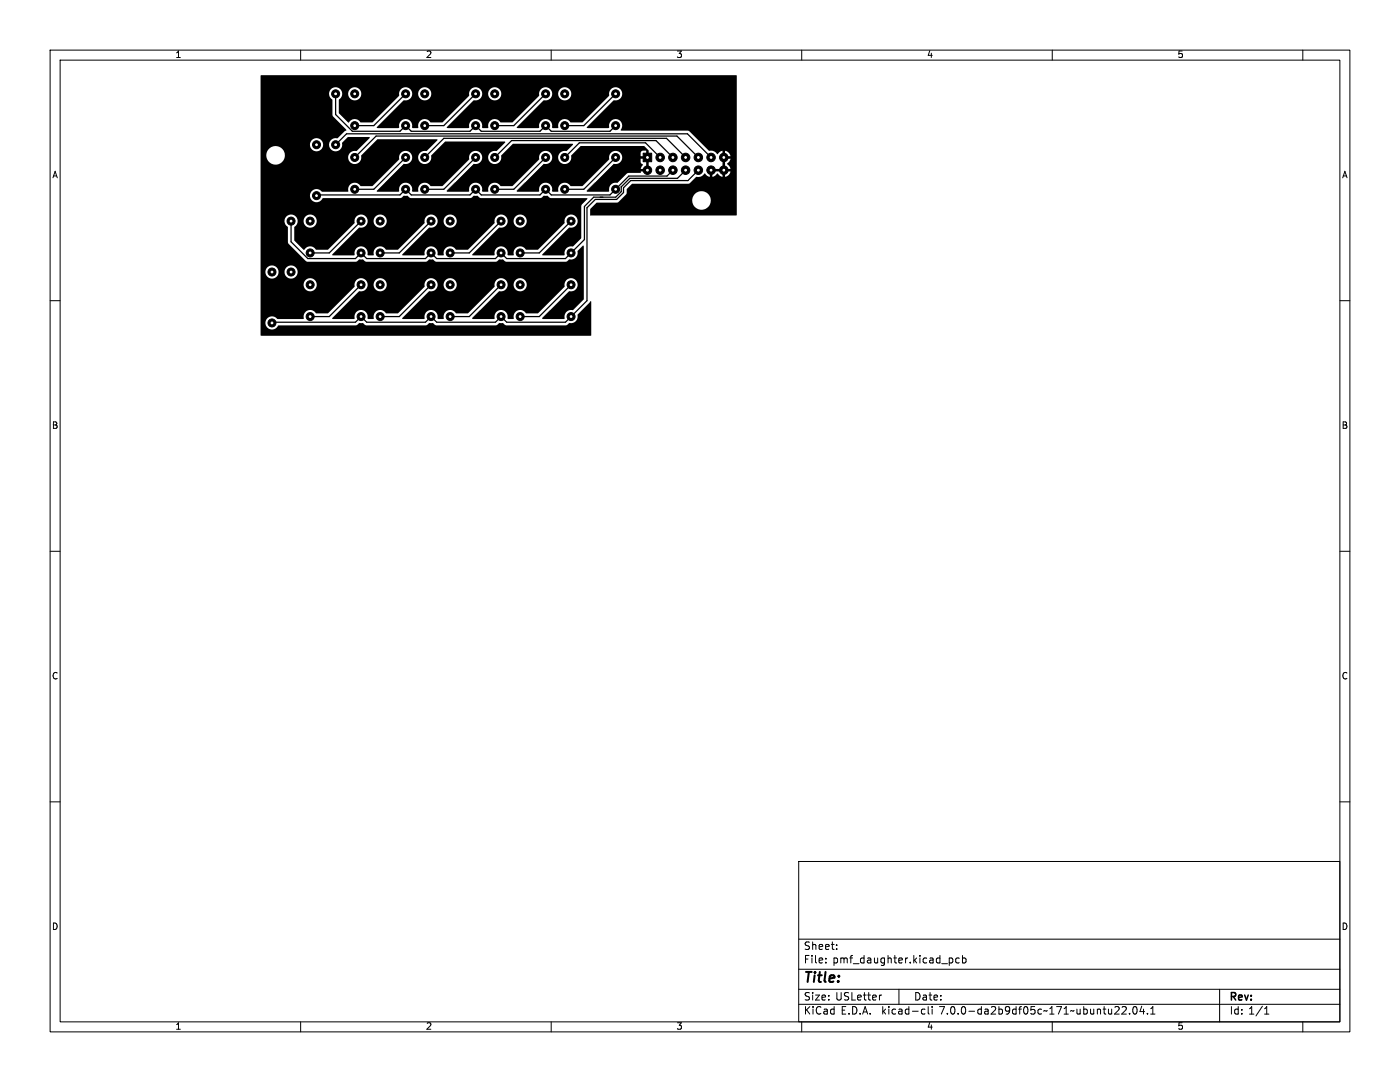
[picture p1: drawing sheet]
<svg xmlns="http://www.w3.org/2000/svg" width="279mm" height="216mm" viewBox="0 0 279 216" stroke-linecap="round" stroke-linejoin="round" font-family="sans-serif">
<defs><g id="words">
<text font-size="2.8" x="160.4" y="196.7">Title:</text>
<g font-size="2.1">
<text x="160.4" y="189.8">Sheet:</text>
<text x="160.4" y="192.5">File:</text>
<text x="166.2" y="192.5">pmf_daughter.kicad_pcb</text>
<text x="160.4" y="202.7">KiCad</text>
<text x="160.4" y="199.9">Size:</text>
<text x="166.7" y="199.9">USLetter</text>
<text x="167.8" y="202.7">E.D.A.</text>
<text x="176" y="202.7">kicad-cli</text>
<text x="182.4" y="199.9">Date:</text>
<text x="187.6" y="202.7">7.0.0-da2b9df05c~171~ubuntu22.04.1</text>
<text x="245.4" y="200.1">Rev:</text>
<text x="245.4" y="202.7">Id: 1/1</text>
</g>
<g font-size="1.8">
<text x="35" y="11.8">1</text>
<text x="85" y="11.8">2</text>
<text x="135" y="11.8">3</text>
<text x="185" y="11.8">4</text>
<text x="235" y="11.8">5</text>
<text x="10.4" y="35.8">A</text>
<text x="267.8" y="35.8">A</text>
<text x="10.3" y="85.8">B</text>
<text x="267.7" y="85.8">B</text>
<text x="10.3" y="135.8">C</text>
<text x="267.7" y="135.8">C</text>
<text x="10.3" y="185.8">D</text>
<text x="267.7" y="185.8">D</text>
<text x="35" y="205.7">1</text>
<text x="85" y="205.7">2</text>
<text x="135" y="205.7">3</text>
<text x="185" y="205.7">4</text>
<text x="235" y="205.7">5</text>
</g>
</g></defs>
<g fill="none" stroke="#000" stroke-width=".2">
<path d="M10 10h259.4v195.9h-259.4zM12 12h255.4v191.9h-255.4zM60 10v2M110 10v2M160 10v2M210 10v2M260 10v2M10 60h2M267.4 60h2M10 110h2M267.4 110h2M10 160h2"/>
<path d="M267.4 160h2M159.4 171.9h108v32h-108zM159.4 197.4h108M159.4 193.4h108M159.4 187.4h108M164.8 192v.2M164.8 191.2v.2M167 189.3v.2M167 188.5v.2M175.9 198.6h-.2M179.4 197.4v3M189.6 191.2h.4l.2 .2-.1 .6-.5 .2"/>
<path d="M191.4 191.2h-.4l-.3 .2 .2 .7h.5M192.1 191.2h.4l.3 .2-.1 .7h-.6M192.1 190.7v1.5M243.4 197.4v6.5M60 203.9v2M110 203.9v2M159.4 200.4h108M160 203.9v2M184.2 201.4h.4M184.6 202.3l-.4 .1M185.2 200.9v1.2l.3 .3M186 200.9v.1"/>
<path d="M186 201.4v1M210 203.9v2M223.9 201l.6-.1 .3 .4-.9 1.1h.9M225.4 202.2v.2M226.2 201l.2-.1a.8 .8 0 0 1 .5 .7 .8 .8 0 0 1-.5 .8l-.2-.2-.1-.4zM227.9 200.8l-.4 1.1h.9M228.2 201.4v1M229 202.2v.2M229.6 202.4h.9M229.6 201.3l.5-.4v1.5M252.4 202.4h.8M252.4 201.3l.4-.4v1.5"/>
<path d="M260 203.9v2"/>
</g>
<g fill="#000" stroke="#000" stroke-width=".2">
<path d="M128.4 30.6h1.7v1.7h-1.7z"/>
<circle cx="67" cy="18.7" r=".8"/>
<circle cx="70.8" cy="18.7" r=".8"/>
<circle cx="80.9" cy="18.7" r=".8"/>
<circle cx="84.8" cy="18.7" r=".8"/>
<circle cx="94.9" cy="18.7" r=".8"/>
<circle cx="98.7" cy="18.7" r=".8"/>
<circle cx="108.9" cy="18.7" r=".8"/>
<circle cx="112.7" cy="18.7" r=".8"/>
<circle cx="122.9" cy="18.7" r=".8"/>
<circle cx="63.2" cy="39" r=".8"/>
<circle cx="63.2" cy="28.9" r=".8"/>
<circle cx="67" cy="28.9" r=".8"/>
<circle cx="70.8" cy="31.4" r=".8"/>
<circle cx="70.8" cy="37.8" r=".8"/>
<circle cx="70.8" cy="25.1" r=".8"/>
<circle cx="80.9" cy="31.4" r=".8"/>
<circle cx="80.9" cy="37.8" r=".8"/>
<circle cx="80.9" cy="25.1" r=".8"/>
<circle cx="84.8" cy="25.1" r=".8"/>
<circle cx="84.8" cy="37.8" r=".8"/>
<circle cx="84.8" cy="31.4" r=".8"/>
<circle cx="94.9" cy="25.1" r=".8"/>
<circle cx="94.9" cy="37.8" r=".8"/>
<circle cx="94.9" cy="31.4" r=".8"/>
<circle cx="98.7" cy="37.8" r=".8"/>
<circle cx="98.7" cy="25.1" r=".8"/>
<circle cx="98.7" cy="31.4" r=".8"/>
<circle cx="108.9" cy="37.8" r=".8"/>
<circle cx="108.9" cy="25.1" r=".8"/>
<circle cx="108.9" cy="31.4" r=".8"/>
<circle cx="112.7" cy="25.1" r=".8"/>
<circle cx="112.7" cy="31.4" r=".8"/>
<circle cx="112.7" cy="37.8" r=".8"/>
<circle cx="122.9" cy="31.4" r=".8"/>
<circle cx="122.9" cy="37.8" r=".8"/>
<circle cx="122.9" cy="25.1" r=".8"/>
<circle cx="129.2" cy="34" r=".85"/>
<circle cx="131.7" cy="31.4" r=".85"/>
<circle cx="131.7" cy="34" r=".85"/>
<circle cx="134.3" cy="31.4" r=".85"/>
<circle cx="134.3" cy="34" r=".85"/>
<circle cx="136.8" cy="31.4" r=".85"/>
<circle cx="136.8" cy="34" r=".85"/>
<circle cx="139.4" cy="31.4" r=".85"/>
<circle cx="139.4" cy="34" r=".85"/>
<circle cx="141.9" cy="31.4" r=".85"/>
<circle cx="141.9" cy="34" r=".85"/>
<circle cx="144.4" cy="31.4" r=".85"/>
<circle cx="144.4" cy="34" r=".85"/>
<circle cx="54.3" cy="54.3" r=".8"/>
<circle cx="58.1" cy="54.3" r=".8"/>
<circle cx="58.1" cy="44.1" r=".8"/>
<circle cx="61.9" cy="50.5" r=".8"/>
<circle cx="61.9" cy="56.8" r=".8"/>
<circle cx="61.9" cy="44.1" r=".8"/>
<circle cx="72.1" cy="56.8" r=".8"/>
<circle cx="72.1" cy="50.5" r=".8"/>
<circle cx="72.1" cy="44.1" r=".8"/>
<circle cx="75.9" cy="56.8" r=".8"/>
<circle cx="75.9" cy="50.5" r=".8"/>
<circle cx="75.9" cy="44.1" r=".8"/>
<circle cx="86" cy="50.5" r=".8"/>
<circle cx="86" cy="56.8" r=".8"/>
<circle cx="86" cy="44.1" r=".8"/>
<circle cx="89.8" cy="56.8" r=".8"/>
<circle cx="89.8" cy="50.5" r=".8"/>
<circle cx="89.8" cy="44.1" r=".8"/>
<circle cx="100" cy="56.8" r=".8"/>
<circle cx="100" cy="50.5" r=".8"/>
<circle cx="100" cy="44.1" r=".8"/>
<circle cx="103.8" cy="56.8" r=".8"/>
<circle cx="103.8" cy="50.5" r=".8"/>
<circle cx="103.8" cy="44.1" r=".8"/>
<circle cx="114" cy="50.5" r=".8"/>
<circle cx="114" cy="56.8" r=".8"/>
<circle cx="114" cy="44.1" r=".8"/>
<circle cx="54.3" cy="64.4" r=".8"/>
<circle cx="61.9" cy="63.2" r=".8"/>
<circle cx="72.1" cy="63.2" r=".8"/>
<circle cx="75.9" cy="63.2" r=".8"/>
<circle cx="86" cy="63.2" r=".8"/>
<circle cx="89.8" cy="63.2" r=".8"/>
<circle cx="100" cy="63.2" r=".8"/>
<circle cx="103.8" cy="63.2" r=".8"/>
<circle cx="114" cy="63.2" r=".8"/>
</g>
<g fill="none" stroke="#000" stroke-width=".25">
<path d="M67 18.7v4.2l3.3 3.3h9.5l1.2-1.1 1.1 1.1h11.7l1.1-1.1 1.1 1.1h11.8l1.1-1.1 1.1 1.1h11.7l1.2-1.1M81 18.7l-6.4 6.4h-3.8M94.9 18.7l-6.3 6.4h-3.8M108.9 18.7l-6.4 6.4h-3.8M122.9 18.7l-6.4 6.4h-3.8M67 28.9l2.2-2.2h68l4.7 4.7M70.8 31.4l4.3-4.2h60l4.3 4.2M81 31.4l-6.4 6.4h-3.8M84.8 31.4l3.8-3.8h44.4l3.8 3.8M94.9 31.4l-6.3 6.4h-3.8M98.7 31.4l3.4-3.4h28.8l3.4 3.4M108.9 31.4l-6.4 6.4h-3.8"/>
<path d="M112.7 31.4l2.9-2.9h13.2l3 2.9M122.9 31.4l-6.4 6.4h-3.8M134.3 34l-1.2 1.1h-7.6l-3.8 3.8h-11.7l-1.1-1.1-1.1 1.1h-11.8l-1.1-1.1-1.1 1.1h-11.7l-1.1-1.1-1.2 1.1h-16.5l-.1 .1M136.8 34l-1.6 1.6h-9.5l-1.7 1.7v.9l-1.1 1.1h-4.4l-1.9 1.9v6.6l-3.8 3.8h-11.7l-1.1-1.1-1.1 1.1h-11.7l-1.2-1.1-1.1 1.1h-11.7l-1.1-1.1-1.2 1.1h-9.5l-3.3-3.3v-4.2M139.4 34l-2.1 2h-11.4l-1.5 1.5v.9l-1.3 1.4h-4.3l-1.7 1.7v18.5l-4.3 4.3h-11.7l-1.1-1.1-1.1 1.1h-11.7l-1.2-1.1-1.1 1.1h-11.7l-1.1-1.1-1.2 1.1h-16.5l-.1 .1M72.1 44.1l-6.4 6.4h-3.8M72.1 56.8l-6.4 6.4h-3.8M86 44.1l-6.3 6.4h-3.8M86 56.8l-6.3 6.4h-3.8M100 44.1l-6.3 6.4h-3.9M100 56.8l-6.3 6.4h-3.9M114 56.8l-6.4 6.4h-3.8"/>
<path d="M114 44.1l-6.4 6.4h-3.8"/>
</g>
<path d="M52.1 15h94.9v28h-29.1l-.1-.1v-1.2l1.3-1.3h4.1l.5-.3h14.4l.1 .2a1.85 1.85 0 0 0 2.9 1.2 1.85 1.85 0 0 0-.3-3.2 1.85 1.85 0 0 0-2.7 1.8h-14.4l1.3-1.3 .1-1.1 1-1h11.3l1.6-1.4a1.79 1.79 0 0 0 1.7-.7l.5 .5 .4 .2 .9-.1 .7-.6 .7 .6 .8 .1a1.3 1.3 0 0 0 1.1-1.1h-1.1v1.1h-.5v-1.1h-2v1.1h-.5v-1.6h4.1l-.3-.6-.4-.4 .4-.4 .3-.6h-1.1v2h-.5v-2.6l1.6 .1a1.3 1.3 0 0 0-1.1-1.1v1h-.5v-1l-.5 .2-.5 .5-.7-.6-1-.1-3.9-3.9-.3-.1-13.4-.1a1.36 1.36 0 0 0-.7-2.2 1.36 1.36 0 0 0-1.6 1.7l-4.4 .1-.1-.1 5.4-5.5a1.31 1.31 0 0 0 1.6-1.2 1.31 1.31 0 0 0-1.5-1.4 1.31 1.31 0 0 0-1 1.7l-5.3 5.3h-2.4a1.41 1.41 0 0 0-1.9-.5l-.5 .7-.1 .9h-1.2a1.47 1.47 0 0 0-1.3-1.7h-.5l-.5 .4-.2 .4-.2 1h-4.3l-.1-.1 5.5-5.5a1.31 1.31 0 0 0 1.6-1.3h1.2v.2a1.31 1.31 0 0 0 2.1 .9 1.31 1.31 0 0 0-.2-2.3 1.31 1.31 0 0 0-1.9 1.2h-1.2v-.2a1.34 1.34 0 0 0-1.7-1 1.34 1.34 0 0 0-.9 1.6l-5.3 5.3h-2.4a1.41 1.41 0 0 0-1.8-.5l-.6 .7-.1 .9h-1.1a1.47 1.47 0 0 0-1.4-1.7h-.4l-.6 .4-.2 .4-.2 1h-4.2l-.1-.1 5.4-5.5a1.31 1.31 0 0 0 1.6-1.3h1.2v.2a1.31 1.31 0 0 0 2.1 .9 1.31 1.31 0 0 0-.2-2.3 1.31 1.31 0 0 0-1.9 1.2h-1.2v-.2a1.34 1.34 0 0 0-1.6-1 1.34 1.34 0 0 0-1 1.6l-5.3 5.3h-2.3a1.41 1.41 0 0 0-1.9-.5l-.6 .7v.9h-1.2a1.47 1.47 0 0 0-1.3-1.7h-.5l-.6 .4-.2 .4-.1 1h-4.3l-.1-.1 5.5-5.5a1.31 1.31 0 0 0 1.6-1.3h1.1l.1 .2a1.31 1.31 0 0 0 2 .9 1.31 1.31 0 0 0-.1-2.3 1.31 1.31 0 0 0-2 1.2h-1.1l-.1-.2a1.34 1.34 0 0 0-1.6-1 1.34 1.34 0 0 0-1 1.6l-5.2 5.3h-2.4a1.41 1.41 0 0 0-1.9-.5l-.6 .6-1.9-2v-2.6l.5-.5 .2-.7h1.2a1.31 1.31 0 0 0 1.9 1.2 1.31 1.31 0 0 0 .2-2.2 1.31 1.31 0 0 0-2.1 .8v.2h-1.2v-.2a1.33 1.33 0 0 0-2.1-.8 1.33 1.33 0 0 0 .1 2.2l.1 3.2 2.7 2.9-1.7 1.6h-.9l-.5 .4a1.34 1.34 0 0 0 .8 2.2 1.34 1.34 0 0 0 1.5-1.7l1.2-1.2 4.3 .1v.1l-2.6 2.6-1.1 .2-.3 .3-.3 .5a1.34 1.34 0 0 0 1.4 1.6 1.34 1.34 0 0 0 1.2-1.7l3.2-3.2h12v.2l-2.1 2.1-1.1 .2-.3 .3-.3 .5a1.34 1.34 0 0 0 1.4 1.6 1.34 1.34 0 0 0 1.2-1.7l2.8-2.8 11.9 .1v.1l-1.7 1.7-1 .2-.4 .3-.3 .5a1.34 1.34 0 0 0 1.4 1.6 1.34 1.34 0 0 0 1.2-1.7l2.4-2.3h11.9l-1.2 1.4-1.1 .2-.5 .7a1.34 1.34 0 0 0 1.2 1.7 1.34 1.34 0 0 0 1.3-1.7l1.9-1.9h12.6l1 .9-.1 4.2h-1.5l-.1 .3-2.6 .1-1.9 1.9h-.7l-.6 .3-.4 .5-.1 1h-4.3l-.1-.3 5.4-5.3h.8l.5-.4h4.1l.4 .6-.4 .8h1.1v-2h-1.1v.6h-4.1l.3-.4v-.8l4.9 .1v-1.1l-1 .1-.1 .3v.6h-3.8a1.31 1.31 0 0 0-1.1-1 1.31 1.31 0 0 0-1.4 .9v.8l-5.3 5.3h-2.4a1.35 1.35 0 0 0-1.6-.6l-.7 .6-.2 1.1h-1.2a1.34 1.34 0 0 0-1.2-1.8 1.34 1.34 0 0 0-1.4 1.7l-.1 .2h-4.3l-.1-.1 5.4-5.5a1.31 1.31 0 0 0 1.6-1.2 1.31 1.31 0 0 0-1.5-1.4 1.31 1.31 0 0 0-1 1.7l-5.3 5.3h-2.5a1.31 1.31 0 0 0-1.5-.6l-.7 .6-.2 1.1h-1.2a1.34 1.34 0 0 0-1.2-1.8 1.34 1.34 0 0 0-1.4 1.7l-.1 .2h-4.2l-.1-.1 5.4-5.5a1.31 1.31 0 0 0 1.6-1.2 1.31 1.31 0 0 0-1.5-1.4 1.31 1.31 0 0 0-1.1 1.7l-5.3 5.3h-2.4a1.31 1.31 0 0 0-1.6-.6l-.7 .6-.2 1.1h-1.1a1.34 1.34 0 0 0-1.3-1.8 1.34 1.34 0 0 0-1.3 1.7l-.2 .2h-4.2l-.1-.1 5.4-5.5a1.31 1.31 0 0 0 1.6-1.2 1.31 1.31 0 0 0-1.5-1.4 1.31 1.31 0 0 0-1.1 1.7l-5.2 5.3h-2.5a1.31 1.31 0 0 0-1.6-.6l-.6 .6-.2 1.1h-5.3a1.31 1.31 0 0 0-1.9-.2l-.4 .6a1.35 1.35 0 0 0 .8 1.7 1.35 1.35 0 0 0 1.8-.8h15.4l.7-.5h.7l.8 .5h11.6h.4l.5-.5h.7l.7 .5h11.7h.4l.4-.5h.7l.8 .5h7.2v.2l-1.1 1.1-.1 .3v6.5l-1.6 1.6h-.7l-.6 .3-.4 .5-.1 1-4.4-.1v-.2l5.4-5.3a1.31 1.31 0 0 0 1.6-1.2 1.31 1.31 0 0 0-1.5-1.4 1.31 1.31 0 0 0-1 1.7l-5.3 5.3h-2.4a1.41 1.41 0 0 0-1.8-.5l-.6 .7-.1 .9h-1.1a1.47 1.47 0 0 0-1.4-1.7h-.4l-.6 .4-.2 .4-.2 1h-4.2l-.2-.1 5.5-5.5a1.31 1.31 0 0 0 1.6-1.3h1.2v.2a1.31 1.31 0 0 0 2.1 .9 1.31 1.31 0 0 0-.2-2.3 1.31 1.31 0 0 0-1.9 1.2h-1.2v-.2a1.32 1.32 0 0 0-1.6-1.1 1.32 1.32 0 0 0-1 1.7l-5.3 5.3h-2.4a1.33 1.33 0 0 0-2-.3l-.4 .5v.9h-1.2a1.47 1.47 0 0 0-1.4-1.7h-.4l-.6 .4-.2 .4-.2 1h-4.2l-.1-.1 5.4-5.5a1.31 1.31 0 0 0 1.6-1.3h1.2v.2a1.31 1.31 0 0 0 2.1 .9 1.31 1.31 0 0 0-.2-2.3 1.31 1.31 0 0 0-1.9 1.2h-1.2v-.2a1.32 1.32 0 0 0-1.6-1.1 1.32 1.32 0 0 0-.9 1.7l-5.3 5.3h-2.5a1.33 1.33 0 0 0-2-.3l-.4 .5v.9h-1.2a1.47 1.47 0 0 0-1.3-1.7h-.5l-.5 .4-.3 .4-.1 1h-4.3l-.1-.1 5.5-5.5a1.31 1.31 0 0 0 1.6-1.3h1.2v.2a1.31 1.31 0 0 0 2.1 .9 1.31 1.31 0 0 0-.2-2.3 1.31 1.31 0 0 0-1.9 1.2h-1.2v-.2a1.32 1.32 0 0 0-1.6-1.1 1.32 1.32 0 0 0-1 1.7l-5.3 5.3h-2.4a1.33 1.33 0 0 0-2-.3l-.4 .3h-.1l-1.9-1.9v-2.6l.5-.5 .2-.7h1.2a1.31 1.31 0 0 0 1.9 1.2 1.31 1.31 0 0 0 .2-2.2 1.31 1.31 0 0 0-2.1 .8v.2h-1.2v-.2a1.33 1.33 0 0 0-2.1-.8 1.33 1.33 0 0 0 .2 2.2v3.3l3.4 3.4 .5 .2h9.6l.7-.5h.7l.8 .5h11.6h.4l.5-.5h.7l.7 .5h11.7h.4l.4-.5h.8l.7 .5h11.7h.4l.4-.4a1.44 1.44 0 0 0 1.7-1.7l1-1.1 .2 .1v10.6l-2.1 2.2h-.9l-.5 .4-.3 .4-.1 1-4.4-.1v-.2l5.4-5.3a1.34 1.34 0 0 0 1.7-1.1 1.34 1.34 0 0 0-1.5-1.5 1.34 1.34 0 0 0-1.1 1.7l-5.3 5.3h-2.4a1.41 1.41 0 0 0-1.8-.5l-.6 .7-.1 .9h-1.1a1.47 1.47 0 0 0-1.4-1.7h-.4l-.6 .4-.2 .4-.2 1h-4.2l-.2-.1 5.5-5.5a1.31 1.31 0 0 0 1.6-1.3h1.2v.2a1.31 1.31 0 0 0 2.1 .9 1.31 1.31 0 0 0-.2-2.3 1.31 1.31 0 0 0-1.9 1.2h-1.2v-.2a1.32 1.32 0 0 0-1.6-1.1 1.32 1.32 0 0 0-1 1.7l-5.3 5.3h-2.4a1.33 1.33 0 0 0-2-.3l-.4 .5v.9h-1.2a1.47 1.47 0 0 0-1.4-1.7h-.4l-.6 .4-.2 .4-.2 1h-4.2l-.1-.1 5.4-5.5a1.31 1.31 0 0 0 1.6-1.3h1.2v.2a1.31 1.31 0 0 0 2.1 .9 1.31 1.31 0 0 0-.2-2.3 1.31 1.31 0 0 0-1.9 1.2h-1.2v-.2a1.32 1.32 0 0 0-1.6-1.1 1.32 1.32 0 0 0-.9 1.7l-5.3 5.3h-2.5a1.33 1.33 0 0 0-2-.3l-.4 .5v.9h-1.2a1.47 1.47 0 0 0-1.3-1.7h-.5l-.5 .4-.3 .4-.1 1h-4.3l-.1-.1 5.5-5.5a1.31 1.31 0 0 0 1.6-1.3h1.2v.2a1.31 1.31 0 0 0 2.1 .9 1.31 1.31 0 0 0-.2-2.3 1.31 1.31 0 0 0-1.9 1.2h-1.2v-.2a1.32 1.32 0 0 0-1.6-1.1 1.32 1.32 0 0 0-1 1.7l-5.3 5.3h-2.4a1.33 1.33 0 0 0-2-.3l-.4 .5-.1 .9-5.2 .1a1.45 1.45 0 0 0-1.6-.5l-.5 .4-.3 .4a1.35 1.35 0 0 0 .9 1.7 1.35 1.35 0 0 0 1.7-.8h15.4l.7-.5h.7l.8 .5h11.6h.4l.5-.5h.7l.7 .5h11.7h.4l.4-.5h.8l.7 .5h11.7h.4l.4-.4a1.44 1.44 0 0 0 1.7-1.7l2.5-2.7 .2 .1-.1 6.8h-65.8l-.1-10.2h8.6v.2a1.31 1.31 0 0 0 2.1 .9 1.31 1.31 0 0 0-.2-2.3 1.31 1.31 0 0 0-1.9 1.2h-8.6v-2.5h1v.2a1.31 1.31 0 0 0 1.4 1.1 1.31 1.31 0 0 0 1.2-1.3h1.2v.2a1.31 1.31 0 0 0 2.1 .8 1.31 1.31 0 0 0-.2-2.2 1.31 1.31 0 0 0-1.9 1.2h-1.2v-.2a1.31 1.31 0 0 0-1.4-1.1 1.31 1.31 0 0 0-1.2 1.3h-1v-23.2h1.1l.1 .4a1.84 1.84 0 0 0 3 .9 1.84 1.84 0 0 0-.5-3.1 1.84 1.84 0 0 0-2.6 1.8h-1.1v-2.2h9.9v.2a1.31 1.31 0 0 0 2.1 .8 1.31 1.31 0 0 0-.2-2.2 1.31 1.31 0 0 0-1.9 1.2h-9.9z" fill="#000"/>
<g fill="#fff" stroke="#fff" stroke-width=".2">
<circle cx="129.2" cy="31.4" r=".17"/>
<circle cx="129.2" cy="34" r=".17"/>
<circle cx="131.8" cy="31.4" r=".17"/>
<circle cx="131.8" cy="34" r=".17"/>
<circle cx="134.3" cy="31.4" r=".17"/>
<circle cx="134.3" cy="34" r=".17"/>
<circle cx="136.8" cy="31.4" r=".17"/>
<circle cx="136.8" cy="34" r=".17"/>
<circle cx="139.4" cy="31.4" r=".17"/>
<circle cx="139.4" cy="34" r=".17"/>
<circle cx="141.9" cy="31.4" r=".17"/>
<circle cx="141.9" cy="34" r=".17"/>
<circle cx="144.5" cy="31.4" r=".17"/>
<circle cx="144.5" cy="34" r=".17"/>
<circle cx="140" cy="40" r=".17"/>
<circle cx="55" cy="31" r=".18"/>
<circle cx="70.8" cy="25.1" r=".17"/>
<circle cx="81" cy="25.1" r=".17"/>
<circle cx="89.8" cy="50.5" r=".17"/>
<circle cx="100" cy="50.5" r=".17"/>
<circle cx="89.8" cy="44.1" r=".17"/>
<circle cx="100" cy="44.1" r=".17"/>
<circle cx="75.9" cy="50.5" r=".17"/>
<circle cx="86" cy="50.5" r=".17"/>
<circle cx="75.9" cy="56.8" r=".17"/>
<circle cx="86" cy="56.8" r=".17"/>
<circle cx="89.8" cy="63.2" r=".17"/>
<circle cx="100" cy="63.2" r=".17"/>
<circle cx="63.2" cy="28.9" r=".17"/>
<circle cx="63.2" cy="39" r=".17"/>
<circle cx="67" cy="28.9" r=".17"/>
<circle cx="67" cy="18.7" r=".17"/>
<circle cx="112.7" cy="18.7" r=".17"/>
<circle cx="122.9" cy="18.7" r=".17"/>
<circle cx="75.9" cy="63.2" r=".17"/>
<circle cx="86" cy="63.2" r=".17"/>
<circle cx="84.8" cy="37.8" r=".17"/>
<circle cx="94.9" cy="37.8" r=".17"/>
<circle cx="84.8" cy="18.7" r=".17"/>
<circle cx="94.9" cy="18.7" r=".17"/>
<circle cx="70.8" cy="18.7" r=".17"/>
<circle cx="81" cy="18.7" r=".17"/>
<circle cx="112.7" cy="31.4" r=".17"/>
<circle cx="122.9" cy="31.4" r=".17"/>
<circle cx="75.9" cy="44.1" r=".17"/>
<circle cx="86" cy="44.1" r=".17"/>
<circle cx="98.7" cy="31.4" r=".17"/>
<circle cx="108.9" cy="31.4" r=".17"/>
<circle cx="98.7" cy="18.7" r=".17"/>
<circle cx="108.9" cy="18.7" r=".17"/>
<circle cx="54.3" cy="54.3" r=".17"/>
<circle cx="54.3" cy="64.4" r=".17"/>
<circle cx="103.8" cy="56.8" r=".17"/>
<circle cx="114" cy="56.8" r=".17"/>
<circle cx="61.9" cy="44.1" r=".17"/>
<circle cx="72.1" cy="44.1" r=".17"/>
<circle cx="84.8" cy="31.4" r=".17"/>
<circle cx="94.9" cy="31.4" r=".17"/>
<circle cx="103.8" cy="63.2" r=".17"/>
<circle cx="114" cy="63.2" r=".17"/>
<circle cx="61.9" cy="56.8" r=".17"/>
<circle cx="72.1" cy="56.8" r=".17"/>
<circle cx="112.7" cy="37.8" r=".17"/>
<circle cx="122.9" cy="37.8" r=".17"/>
<circle cx="58.1" cy="54.3" r=".17"/>
<circle cx="58.1" cy="44.1" r=".17"/>
<circle cx="98.7" cy="37.8" r=".17"/>
<circle cx="108.9" cy="37.8" r=".17"/>
<circle cx="70.8" cy="31.4" r=".17"/>
<circle cx="81" cy="31.4" r=".17"/>
<circle cx="89.8" cy="56.8" r=".17"/>
<circle cx="100" cy="56.8" r=".17"/>
<circle cx="70.8" cy="37.8" r=".17"/>
<circle cx="81" cy="37.8" r=".17"/>
<circle cx="61.9" cy="63.2" r=".17"/>
<circle cx="72.1" cy="63.2" r=".17"/>
<circle cx="98.7" cy="25.1" r=".17"/>
<circle cx="108.9" cy="25.1" r=".17"/>
<circle cx="61.9" cy="50.5" r=".17"/>
<circle cx="72.1" cy="50.5" r=".17"/>
<circle cx="103.8" cy="44.1" r=".17"/>
<circle cx="114" cy="44.1" r=".17"/>
<circle cx="112.7" cy="25.1" r=".17"/>
<circle cx="122.9" cy="25.1" r=".17"/>
<circle cx="103.8" cy="50.5" r=".17"/>
<circle cx="114" cy="50.5" r=".17"/>
<circle cx="84.8" cy="25.1" r=".17"/>
<circle cx="94.9" cy="25.1" r=".17"/>
</g>
<use href="#words"/>
</svg>
